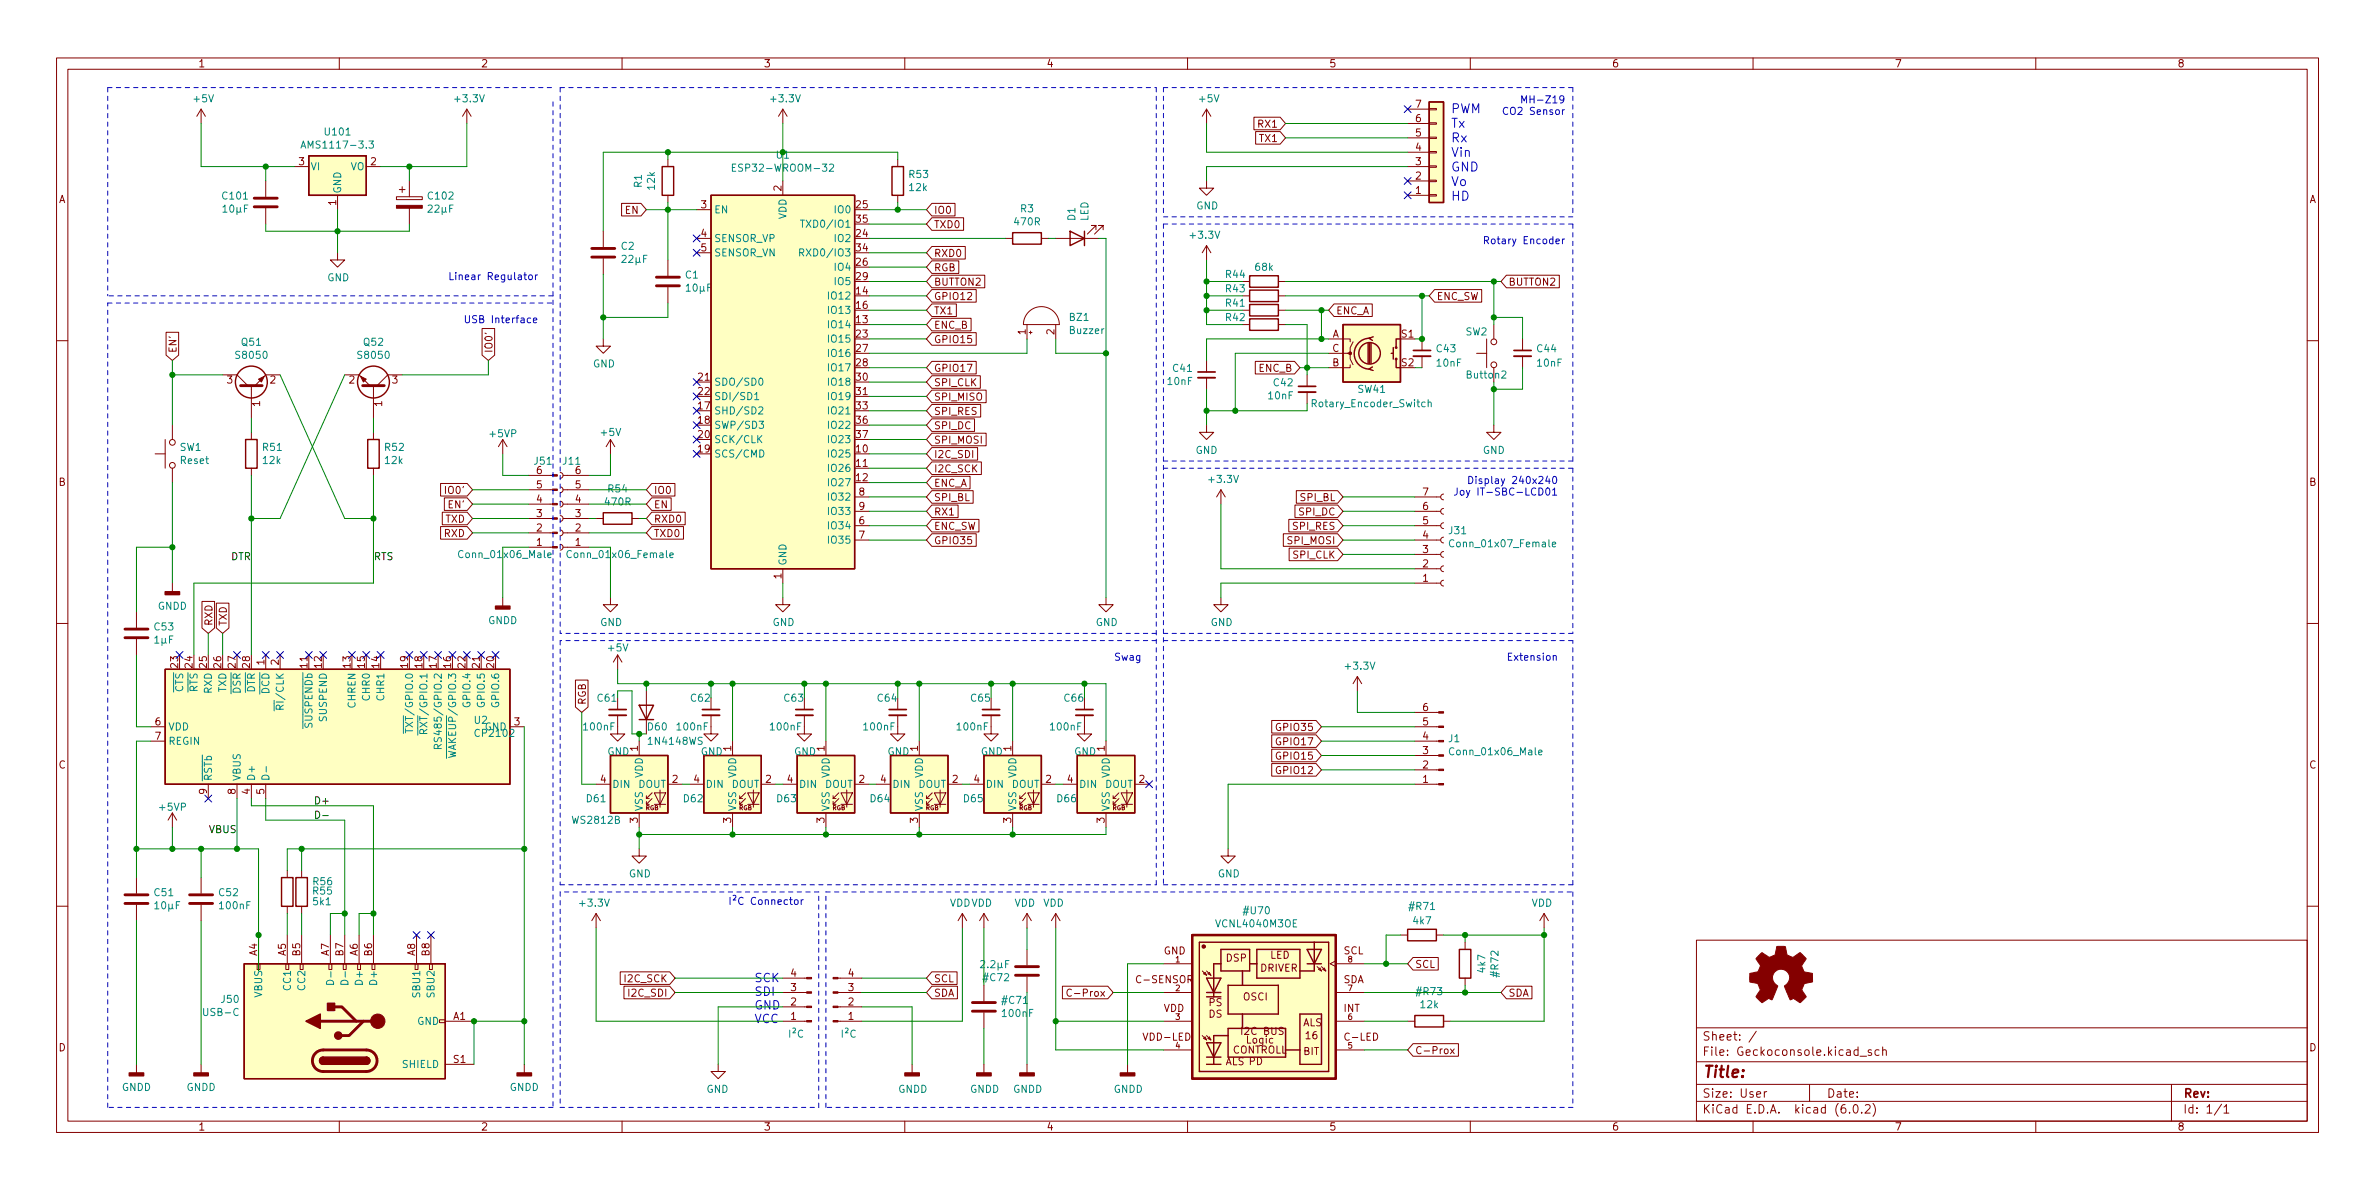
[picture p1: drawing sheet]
<svg xmlns="http://www.w3.org/2000/svg" width="420mm" height="210mm" viewBox="0 0 420 210" stroke-linecap="round" stroke-linejoin="round" font-family="sans-serif">
<defs><g id="words">
<text font-size="2.8" fill="#840000" x="301" y="190.6">Title:</text>
<g font-size="2.2" fill="#0000c2">
<text x="256.5" y="20">PWM</text>
<text x="256.5" y="22.6">Tx</text>
<text x="256.5" y="25.2">Rx</text>
<text x="256.5" y="27.8">Vin</text>
<text x="256.5" y="30.3">GND</text>
<text x="256.5" y="32.9">Vo</text>
<text x="256.5" y="35.5">HD</text>
</g>
<g font-size="2.1" fill="#0000c2">
<text x="133.3" y="173.7">SCK</text>
<text x="133.3" y="176.1">SDI</text>
<text x="133.3" y="178.5">GND</text>
<text x="133.3" y="180.9">VCC</text>
</g>
<g font-size="2.1" fill="#840000">
<text x="301" y="184">Sheet: /</text>
<text x="301" y="186.7">File: Geckoconsole.kicad_sch</text>
<text x="301" y="196.9">KiCad E.D.A. kicad (6.0.2)</text>
<text x="301" y="194.1">Size: User</text>
<text x="323" y="194.1">Date:</text>
<text x="386" y="194.1">Rev:</text>
<text x="386" y="196.9">Id: 1/1</text>
</g>
<g font-size="1.8" fill="#840000">
<text x="35" y="11.9">1</text>
<text x="85" y="11.9">2</text>
<text x="135" y="11.9">3</text>
<text x="185" y="11.9">4</text>
<text x="235" y="11.9">5</text>
<text x="285" y="11.9">6</text>
<text x="335" y="11.9">7</text>
<text x="385" y="11.9">8</text>
<text x="222.6" y="22.6">RX1</text>
<text x="250.3" y="21.6">6</text>
<text x="250.3" y="19">7</text>
<text x="52.8" y="29.2">3</text>
<text x="65.5" y="29.2">2</text>
<text x="222.8" y="25.1">TX1</text>
<text x="250.3" y="29.2">3</text>
<text x="250.3" y="26.7">4</text>
<text x="250.3" y="24.1">5</text>
<text x="10.3" y="35.9">A</text>
<text x="138.2" y="33.8" transform="rotate(-90 138.2 33.8)">2</text>
<text x="250.3" y="34.3">1</text>
<text x="250.3" y="31.7">2</text>
<text x="408.3" y="35.9">A</text>
<text x="59.4" y="36.3" transform="rotate(-90 59.4 36.3)">1</text>
<text x="110.6" y="37.8">EN</text>
<text x="124" y="36.8">3</text>
<text x="124" y="41.9">4</text>
<text x="151.4" y="41.9">24</text>
<text x="151.4" y="36.8">25</text>
<text x="151.4" y="39.4">35</text>
<text x="165.1" y="40.3">TXD0</text>
<text x="165.1" y="37.8">IO0</text>
<text x="124" y="44.4">5</text>
<text x="151.4" y="47">26</text>
<text x="151.4" y="44.4">34</text>
<text x="165.1" y="48">RGB</text>
<text x="165.1" y="45.4">RXD0</text>
<text x="151.4" y="52.1">14</text>
<text x="151.4" y="49.5">29</text>
<text x="165.1" y="50.5">BUTTON2</text>
<text x="165.1" y="53">GPIO12</text>
<text x="254" y="53">ENC_SW</text>
<text x="266.7" y="50.5">BUTTON2</text>
<text x="151.4" y="57.1">13</text>
<text x="151.4" y="54.6">16</text>
<text x="151.4" y="59.7">23</text>
<text x="165.1" y="58.1">ENC_B</text>
<text x="165.1" y="55.6">TX1</text>
<text x="181.4" y="59.2" transform="rotate(-90 181.4 59.2)">1</text>
<text x="186.4" y="59.2" transform="rotate(-90 186.4 59.2)">2</text>
<text x="235.6" y="59.7">A</text>
<text x="236.2" y="55.6">ENC_A</text>
<text x="247.8" y="59.7">S1</text>
<text x="31.2" y="62.5" transform="rotate(-90 31.2 62.5)">EN'</text>
<text x="87.1" y="62.5" transform="rotate(-90 87.1 62.5)">IO0'</text>
<text x="151.4" y="62.2">27</text>
<text x="151.4" y="64.8">28</text>
<text x="165.1" y="60.7">GPIO15</text>
<text x="165.1" y="65.7">GPIO17</text>
<text x="222.6" y="65.7">ENC_B</text>
<text x="235.6" y="64.8">B</text>
<text x="235.6" y="62.2">C</text>
<text x="247.8" y="64.8">S2</text>
<text x="40.1" y="67.8">3</text>
<text x="46" y="71.9" transform="rotate(-90 46 71.9)">1</text>
<text x="47.8" y="67.8">2</text>
<text x="61.7" y="67.8">2</text>
<text x="67.6" y="71.9" transform="rotate(-90 67.6 71.9)">1</text>
<text x="69.4" y="67.8">3</text>
<text x="123.5" y="67.3">21</text>
<text x="123.5" y="69.8">22</text>
<text x="151.4" y="67.3">30</text>
<text x="151.4" y="69.8">31</text>
<text x="165.1" y="68.3">SPI_CLK</text>
<text x="165.1" y="70.8">SPI_MISO</text>
<text x="123.5" y="72.4">17</text>
<text x="123.5" y="74.9">18</text>
<text x="123.5" y="77.5">20</text>
<text x="151.4" y="72.4">33</text>
<text x="151.4" y="74.9">36</text>
<text x="151.4" y="77.5">37</text>
<text x="165.1" y="75.9">SPI_DC</text>
<text x="165.1" y="73.4">SPI_RES</text>
<text x="94.9" y="83.8">6</text>
<text x="123.5" y="80">19</text>
<text x="151.4" y="80">10</text>
<text x="151.4" y="82.5">11</text>
<text x="165.1" y="81">I2C_SDI</text>
<text x="165.1" y="83.5">I2C_SCK</text>
<text x="165.1" y="78.4">SPI_MOSI</text>
<text x="10.3" y="85.9">B</text>
<text x="79" y="87.3">IO0'</text>
<text x="79.4" y="89.9">EN'</text>
<text x="94.9" y="88.9">4</text>
<text x="94.9" y="86.4">5</text>
<text x="101.7" y="88.9">4</text>
<text x="101.7" y="86.4">5</text>
<text x="115.6" y="87.3">IO0</text>
<text x="115.6" y="89.9">EN</text>
<text x="151.4" y="85.1">12</text>
<text x="151.9" y="87.6">8</text>
<text x="165.1" y="86.1">ENC_A</text>
<text x="165.1" y="88.6">SPI_BL</text>
<text x="230" y="88.6">SPI_BL</text>
<text x="251.6" y="87.6">7</text>
<text x="408.3" y="85.9">B</text>
<text x="78.6" y="95">RXD</text>
<text x="78.8" y="92.4">TXD</text>
<text x="94.9" y="94">2</text>
<text x="94.9" y="91.4">3</text>
<text x="101.7" y="94">2</text>
<text x="101.7" y="91.4">3</text>
<text x="115.6" y="95">TXD0</text>
<text x="115.6" y="92.4">RXD0</text>
<text x="151.9" y="92.7">6</text>
<text x="151.9" y="95.2">7</text>
<text x="151.9" y="90.2">9</text>
<text x="165.1" y="91.1">RX1</text>
<text x="165.1" y="93.7">ENC_SW</text>
<text x="228.7" y="93.7">SPI_RES</text>
<text x="229.8" y="91.1">SPI_DC</text>
<text x="251.6" y="95.2">4</text>
<text x="251.6" y="92.7">5</text>
<text x="251.6" y="90.2">6</text>
<text x="94.9" y="96.5">1</text>
<text x="101.7" y="96.5">1</text>
<text x="165.1" y="96.2">GPIO35</text>
<text x="227.9" y="96.2">SPI_MOSI</text>
<text x="228.8" y="98.8">SPI_CLK</text>
<text x="251.6" y="100.3">2</text>
<text x="251.6" y="97.8">3</text>
<text x="138.2" y="102.3" transform="rotate(-90 138.2 102.3)">1</text>
<text x="251.6" y="102.9">1</text>
<text x="37.6" y="110.7" transform="rotate(-90 37.6 110.7)">RXD</text>
<text x="40.1" y="110.7" transform="rotate(-90 40.1 110.7)">TXD</text>
<text x="31.5" y="118.1" transform="rotate(-90 31.5 118.1)">23</text>
<text x="34" y="118.1" transform="rotate(-90 34 118.1)">24</text>
<text x="36.6" y="118.1" transform="rotate(-90 36.6 118.1)">25</text>
<text x="39.1" y="118.1" transform="rotate(-90 39.1 118.1)">26</text>
<text x="41.7" y="118.1" transform="rotate(-90 41.7 118.1)">27</text>
<text x="44.2" y="118.1" transform="rotate(-90 44.2 118.1)">28</text>
<text x="46.7" y="117.6" transform="rotate(-90 46.7 117.6)">1</text>
<text x="49.3" y="117.6" transform="rotate(-90 49.3 117.6)">2</text>
<text x="54.4" y="118.1" transform="rotate(-90 54.4 118.1)">11</text>
<text x="56.9" y="118.1" transform="rotate(-90 56.9 118.1)">12</text>
<text x="62" y="118.1" transform="rotate(-90 62 118.1)">13</text>
<text x="64.5" y="118.1" transform="rotate(-90 64.5 118.1)">15</text>
<text x="67.1" y="118.1" transform="rotate(-90 67.1 118.1)">14</text>
<text x="72.1" y="118.1" transform="rotate(-90 72.1 118.1)">19</text>
<text x="74.7" y="118.1" transform="rotate(-90 74.7 118.1)">18</text>
<text x="77.2" y="118.1" transform="rotate(-90 77.2 118.1)">17</text>
<text x="79.8" y="118.1" transform="rotate(-90 79.8 118.1)">16</text>
<text x="82.3" y="118.1" transform="rotate(-90 82.3 118.1)">22</text>
<text x="84.8" y="118.1" transform="rotate(-90 84.8 118.1)">21</text>
<text x="87.4" y="118.1" transform="rotate(-90 87.4 118.1)">20</text>
<text x="103.6" y="124.7" transform="rotate(-90 103.6 124.7)">RGB</text>
<text x="251.6" y="125.7">6</text>
<text x="27.4" y="128.3">6</text>
<text x="27.4" y="130.8">7</text>
<text x="90.9" y="128.3">3</text>
<text x="226" y="131.8">GPIO17</text>
<text x="226" y="129.2">GPIO35</text>
<text x="251.6" y="130.8">4</text>
<text x="251.6" y="128.3">5</text>
<text x="10.3" y="135.9">C</text>
<text x="112.8" y="132.8" transform="rotate(-90 112.8 132.8)">1</text>
<text x="129.3" y="132.8" transform="rotate(-90 129.3 132.8)">1</text>
<text x="145.8" y="132.8" transform="rotate(-90 145.8 132.8)">1</text>
<text x="162.3" y="132.8" transform="rotate(-90 162.3 132.8)">1</text>
<text x="178.8" y="132.8" transform="rotate(-90 178.8 132.8)">1</text>
<text x="195.3" y="132.8" transform="rotate(-90 195.3 132.8)">1</text>
<text x="226" y="134.3">GPIO15</text>
<text x="226" y="136.9">GPIO12</text>
<text x="251.6" y="135.9">2</text>
<text x="251.6" y="133.3">3</text>
<text x="408.3" y="135.9">C</text>
<text x="36.6" y="140.4" transform="rotate(-90 36.6 140.4)">9</text>
<text x="41.7" y="140.4" transform="rotate(-90 41.7 140.4)">8</text>
<text x="44.2" y="140.4" transform="rotate(-90 44.2 140.4)">4</text>
<text x="46.7" y="140.4" transform="rotate(-90 46.7 140.4)">5</text>
<text x="106.2" y="138.4">4</text>
<text x="118.9" y="138.4">2</text>
<text x="122.7" y="138.4">4</text>
<text x="135.4" y="138.4">2</text>
<text x="139.2" y="138.4">4</text>
<text x="151.9" y="138.4">2</text>
<text x="155.7" y="138.4">4</text>
<text x="168.4" y="138.4">2</text>
<text x="172.2" y="138.4">4</text>
<text x="184.9" y="138.4">2</text>
<text x="188.7" y="138.4">4</text>
<text x="201.4" y="138.4">2</text>
<text x="251.6" y="138.4">1</text>
<text x="112.8" y="145.5" transform="rotate(-90 112.8 145.5)">3</text>
<text x="129.3" y="145.5" transform="rotate(-90 129.3 145.5)">3</text>
<text x="145.8" y="145.5" transform="rotate(-90 145.8 145.5)">3</text>
<text x="162.3" y="145.5" transform="rotate(-90 162.3 145.5)">3</text>
<text x="178.8" y="145.5" transform="rotate(-90 178.8 145.5)">3</text>
<text x="195.3" y="145.5" transform="rotate(-90 195.3 145.5)">3</text>
<text x="45.5" y="169" transform="rotate(-90 45.5 169)">A4</text>
<text x="50.5" y="169" transform="rotate(-90 50.5 169)">A5</text>
<text x="53.1" y="169" transform="rotate(-90 53.1 169)">B5</text>
<text x="58.2" y="169" transform="rotate(-90 58.2 169)">A7</text>
<text x="60.7" y="169" transform="rotate(-90 60.7 169)">B7</text>
<text x="63.2" y="169" transform="rotate(-90 63.2 169)">A6</text>
<text x="65.8" y="169" transform="rotate(-90 65.8 169)">B6</text>
<text x="73.4" y="169" transform="rotate(-90 73.4 169)">A8</text>
<text x="75.9" y="169" transform="rotate(-90 75.9 169)">B8</text>
<text x="110.6" y="173.7">I2C_SCK</text>
<text x="139.8" y="172.7">4</text>
<text x="150" y="172.7">4</text>
<text x="165.1" y="173.7">SCL</text>
<text x="201.2" y="173.9">C-SENSOR</text>
<text x="205.8" y="168.8">GND</text>
<text x="216.8" y="170">DSP</text>
<text x="222.8" y="171.8">DRIVER</text>
<text x="224.6" y="169.5">LED</text>
<text x="237.5" y="173.9">SDA</text>
<text x="237.6" y="168.7">SCL</text>
<text x="250.2" y="171.2">SCL</text>
<text x="111.4" y="176.2">I2C_SDI</text>
<text x="139.8" y="177.8">2</text>
<text x="139.8" y="175.3">3</text>
<text x="150" y="177.8">2</text>
<text x="150" y="175.3">3</text>
<text x="165.1" y="176.2">SDA</text>
<text x="189.8" y="176.2">C-Prox</text>
<text x="205.7" y="178.9">VDD</text>
<text x="213.7" y="179.9">DS</text>
<text x="213.8" y="177.9">PS</text>
<text x="219.8" y="176.9">OSCI</text>
<text x="237.6" y="178.9">INT</text>
<text x="266.7" y="176.2">SDA</text>
<text x="10.3" y="185.9">D</text>
<text x="80.1" y="180.3">A1</text>
<text x="139.8" y="180.3">1</text>
<text x="150" y="180.3">1</text>
<text x="202.4" y="184">VDD-LED</text>
<text x="219.7" y="183">I2C BUS</text>
<text x="220.4" y="184.5">Logic</text>
<text x="230.4" y="181.5">ALS</text>
<text x="230.9" y="183.8">16</text>
<text x="238" y="184">C-LED</text>
<text x="408.3" y="185.9">D</text>
<text x="80.2" y="188">S1</text>
<text x="216.6" y="188.4">ALS PD</text>
<text x="217.9" y="186.3">CONTROLL</text>
<text x="230.5" y="186.6">BIT</text>
<text x="250.2" y="186.4">C-Prox</text>
<text x="35" y="199.9">1</text>
<text x="85" y="199.9">2</text>
<text x="135" y="199.9">3</text>
<text x="185" y="199.9">4</text>
<text x="235" y="199.9">5</text>
<text x="285" y="199.9">6</text>
<text x="335" y="199.9">7</text>
<text x="385" y="199.9">8</text>
</g>
<g font-size="1.8" fill="#008484">
<text x="34.3" y="18.1">+5V</text>
<text x="57.6" y="23.9">U101</text>
<text x="80.6" y="18.1">+3.3V</text>
<text x="136.5" y="18.1">+3.3V</text>
<text x="212.1" y="18.1">+5V</text>
<text x="54.2" y="26.3">AMS1117-3.3</text>
<text x="39.5" y="35.3">C101</text>
<text x="54.9" y="30.1">VI</text>
<text x="60.3" y="34.3" transform="rotate(-90 60.3 34.3)">GND</text>
<text x="62" y="30.1">VO</text>
<text x="75.8" y="35.3">C102</text>
<text x="113.5" y="33.1" transform="rotate(-90 113.5 33.1)">R1</text>
<text x="115.8" y="33.5" transform="rotate(-90 115.8 33.5)">12k</text>
<text x="130.5" y="30.3">ESP32-WROOM-32</text>
<text x="160.8" y="31.5">R53</text>
<text x="160.9" y="33.8">12k</text>
<text x="126.2" y="37.7">EN</text>
<text x="139.1" y="38.8" transform="rotate(-90 139.1 38.8)">VDD</text>
<text x="142.8" y="40.3">TXD0/IO1</text>
<text x="147.8" y="37.7">IO0</text>
<text x="179.5" y="39.8">470R</text>
<text x="180.5" y="37.5">R3</text>
<text x="190.1" y="39" transform="rotate(-90 190.1 39)">D1</text>
<text x="192.5" y="39.1" transform="rotate(-90 192.5 39.1)">LED</text>
<text x="211.5" y="37">GND</text>
<text x="109.9" y="44.2">C2</text>
<text x="126.2" y="42.8">SENSOR_VP</text>
<text x="126.2" y="45.3">SENSOR_VN</text>
<text x="142.6" y="45.3">RXD0/IO3</text>
<text x="147.8" y="42.8">IO2</text>
<text x="147.8" y="47.9">IO4</text>
<text x="210.6" y="42.2">+3.3V</text>
<text x="222" y="47.9">68k</text>
<text x="57.9" y="49.7">GND</text>
<text x="121.2" y="49.2">C1</text>
<text x="146.8" y="53">IO12</text>
<text x="147.8" y="50.4">IO5</text>
<text x="216.8" y="51.7">R43</text>
<text x="216.8" y="49.1">R44</text>
<text x="146.8" y="58">IO14</text>
<text x="146.8" y="55.5">IO13</text>
<text x="189.2" y="56.7">BZ1</text>
<text x="189.3" y="59">Buzzer</text>
<text x="216.8" y="56.8">R42</text>
<text x="216.8" y="54.2">R41</text>
<text x="259.2" y="59.3">SW2</text>
<text x="41.9" y="63.4">S8050</text>
<text x="42.8" y="61.1">Q51</text>
<text x="63.5" y="63.4">S8050</text>
<text x="64.4" y="61.1">Q52</text>
<text x="104.8" y="65">GND</text>
<text x="146.8" y="60.6">IO15</text>
<text x="146.8" y="63.1">IO16</text>
<text x="146.8" y="65.7">IO17</text>
<text x="207.5" y="65.8">C41</text>
<text x="254.1" y="62.3">C43</text>
<text x="254.1" y="64.8">10nF</text>
<text x="271.9" y="62.3">C44</text>
<text x="271.9" y="64.8">10nF</text>
<text x="126.2" y="68.2">SDO/SD0</text>
<text x="126.2" y="70.7">SDI/SD1</text>
<text x="146.8" y="68.2">IO18</text>
<text x="146.8" y="70.7">IO19</text>
<text x="206.6" y="68.1">10nF</text>
<text x="224.4" y="70.6">10nF</text>
<text x="225.3" y="68.3">C42</text>
<text x="240.2" y="69.5">SW41</text>
<text x="259.5" y="66.9">Button2</text>
<text x="86.7" y="77.3">+5VP</text>
<text x="106.4" y="77.1">+5V</text>
<text x="126.2" y="73.3">SHD/SD2</text>
<text x="126.2" y="75.8">SWP/SD3</text>
<text x="146.8" y="73.3">IO21</text>
<text x="146.8" y="75.8">IO22</text>
<text x="232.4" y="72">Rotary_Encoder_Switch</text>
<text x="31.8" y="79.7">SW1</text>
<text x="32" y="82">Reset</text>
<text x="46.5" y="79.7">R51</text>
<text x="46.6" y="82">12k</text>
<text x="68.1" y="79.7">R52</text>
<text x="68.1" y="82">12k</text>
<text x="94.5" y="82.2">J51</text>
<text x="99.6" y="82.2">J11</text>
<text x="101.7" y="83.8">6</text>
<text x="126.2" y="80.9">SCS/CMD</text>
<text x="126.2" y="78.4">SCK/CLK</text>
<text x="146.8" y="80.9">IO25</text>
<text x="146.8" y="83.4">IO26</text>
<text x="146.8" y="78.4">IO23</text>
<text x="211.4" y="80.3">GND</text>
<text x="262.2" y="80.3">GND</text>
<text x="107.1" y="89.4">470R</text>
<text x="107.6" y="87.1">R54</text>
<text x="146.8" y="86">IO27</text>
<text x="146.8" y="88.5">IO32</text>
<text x="213.9" y="85.4">+3.3V</text>
<text x="146.8" y="93.6">IO34</text>
<text x="146.8" y="91.1">IO33</text>
<text x="256.3" y="94.5">J31</text>
<text x="81.6" y="98.7">Conn_01x06_Male</text>
<text x="100.9" y="98.7">Conn_01x06_Female</text>
<text x="139.1" y="100.1" transform="rotate(-90 139.1 100.1)">GND</text>
<text x="146.8" y="96.1">IO35</text>
<text x="257" y="96.8">Conn_01x07_Female</text>
<text x="27.9" y="107.8">GNDD</text>
<text x="27.4" y="111.5">C53</text>
<text x="86.3" y="110.4">GNDD</text>
<text x="106.1" y="110.7">GND</text>
<text x="136.6" y="110.7">GND</text>
<text x="193.7" y="110.7">GND</text>
<text x="214.1" y="110.7">GND</text>
<text x="107.6" y="115.2">+5V</text>
<text x="238.1" y="118.4">+3.3V</text>
<text x="32.4" y="123.8" transform="rotate(-90 32.4 123.8)">~{CTS}</text>
<text x="34.9" y="123.8" transform="rotate(-90 34.9 123.8)">~{RTS}</text>
<text x="37.5" y="122.6" transform="rotate(-90 37.5 122.6)">RXD</text>
<text x="40" y="122.4" transform="rotate(-90 40 122.4)">TXD</text>
<text x="42.5" y="124" transform="rotate(-90 42.5 124)">~{DSR}</text>
<text x="45.1" y="123.9" transform="rotate(-90 45.1 123.9)">~{DTR}</text>
<text x="47.6" y="124.1" transform="rotate(-90 47.6 124.1)">~{DCD}</text>
<text x="62.9" y="125.2" transform="rotate(-90 62.9 125.2)">CHREN</text>
<text x="65.4" y="123.7" transform="rotate(-90 65.4 123.7)">CHR0</text>
<text x="67.9" y="123.7" transform="rotate(-90 67.9 123.7)">CHR1</text>
<text x="83.2" y="124.8" transform="rotate(-90 83.2 124.8)">GPIO.4</text>
<text x="85.7" y="124.8" transform="rotate(-90 85.7 124.8)">GPIO.5</text>
<text x="88.3" y="124.8" transform="rotate(-90 88.3 124.8)">GPIO.6</text>
<text x="122.2" y="124.1">C62</text>
<text x="138.7" y="124.1">C63</text>
<text x="155.2" y="124.1">C64</text>
<text x="171.8" y="124.1">C65</text>
<text x="188.3" y="124.1">C66</text>
<text x="29.7" y="129.2">VDD</text>
<text x="29.7" y="131.7">REGIN</text>
<text x="50.2" y="126.1" transform="rotate(-90 50.2 126.1)">~{RI}/CLK</text>
<text x="55.2" y="129.9" transform="rotate(-90 55.2 129.9)">~{SUSPENDb}</text>
<text x="57.8" y="127.4" transform="rotate(-90 57.8 127.4)">SUSPEND</text>
<text x="73" y="130" transform="rotate(-90 73 130)">~{TXT}/GPIO.0</text>
<text x="75.6" y="130.2" transform="rotate(-90 75.6 130.2)">~{RXT}/GPIO.1</text>
<text x="78.1" y="130.7" transform="rotate(-90 78.1 130.7)">RS485/GPIO.2</text>
<text x="83.9" y="128">U2</text>
<text x="84.2" y="130.3">CP2102</text>
<text x="85.7" y="129.2">GND</text>
<text x="103.3" y="129.2">100nF</text>
<text x="114.6" y="129.2">D60</text>
<text x="114.9" y="131.7">1N4148WS</text>
<text x="119.8" y="129.2">100nF</text>
<text x="136.3" y="129.2">100nF</text>
<text x="152.9" y="129.2">100nF</text>
<text x="169.4" y="129.2">100nF</text>
<text x="185.9" y="129.2">100nF</text>
<text x="256.2" y="131.2">J1</text>
<text x="80.6" y="134.5" transform="rotate(-90 80.6 134.5)">~{WAKEUP}/GPIO.3</text>
<text x="107.4" y="133.5">GND</text>
<text x="113.7" y="137.6" transform="rotate(-90 113.7 137.6)">VDD</text>
<text x="123.9" y="133.5">GND</text>
<text x="130.2" y="137.6" transform="rotate(-90 130.2 137.6)">VDD</text>
<text x="140.4" y="133.5">GND</text>
<text x="146.7" y="137.6" transform="rotate(-90 146.7 137.6)">VDD</text>
<text x="156.9" y="133.5">GND</text>
<text x="163.2" y="137.6" transform="rotate(-90 163.2 137.6)">VDD</text>
<text x="173.4" y="133.5">GND</text>
<text x="179.7" y="137.6" transform="rotate(-90 179.7 137.6)">VDD</text>
<text x="189.9" y="133.5">GND</text>
<text x="196.2" y="137.6" transform="rotate(-90 196.2 137.6)">VDD</text>
<text x="256.8" y="133.5">Conn_01x06_Male</text>
<text x="28.3" y="143.4">+5VP</text>
<text x="37.5" y="138.2" transform="rotate(-90 37.5 138.2)">~{RSTb}</text>
<text x="42.5" y="138.2" transform="rotate(-90 42.5 138.2)">VBUS</text>
<text x="45.1" y="138.2" transform="rotate(-90 45.1 138.2)">D+</text>
<text x="103.8" y="141.9">D61</text>
<text x="108.2" y="139.3">DIN</text>
<text x="112.8" y="139.3">DOUT</text>
<text x="113.7" y="143.5" transform="rotate(-90 113.7 143.5)">VSS</text>
<text x="121" y="141.9">D62</text>
<text x="124.7" y="139.3">DIN</text>
<text x="129.4" y="139.3">DOUT</text>
<text x="130.2" y="143.5" transform="rotate(-90 130.2 143.5)">VSS</text>
<text x="137.5" y="141.9">D63</text>
<text x="141.2" y="139.3">DIN</text>
<text x="145.9" y="139.3">DOUT</text>
<text x="146.7" y="143.5" transform="rotate(-90 146.7 143.5)">VSS</text>
<text x="154" y="141.9">D64</text>
<text x="157.7" y="139.3">DIN</text>
<text x="162.4" y="139.3">DOUT</text>
<text x="163.2" y="143.5" transform="rotate(-90 163.2 143.5)">VSS</text>
<text x="170.5" y="141.9">D65</text>
<text x="174.2" y="139.3">DIN</text>
<text x="178.9" y="139.3">DOUT</text>
<text x="179.7" y="143.5" transform="rotate(-90 179.7 143.5)">VSS</text>
<text x="187" y="141.9">D66</text>
<text x="190.8" y="139.3">DIN</text>
<text x="195.4" y="139.3">DOUT</text>
<text x="196.2" y="143.5" transform="rotate(-90 196.2 143.5)">VSS</text>
<text x="101.4" y="145.7">WS2812B</text>
<text x="111.2" y="155.1">GND</text>
<text x="215.3" y="155.1">GND</text>
<text x="27.4" y="158.5">C51</text>
<text x="38.8" y="158.5">C52</text>
<text x="38.9" y="160.8">100nF</text>
<text x="55.4" y="158.2">R55</text>
<text x="55.4" y="156.5">R56</text>
<text x="55.4" y="160.1">5k1</text>
<text x="102.7" y="160.3">+3.3V</text>
<text x="167.9" y="160.3">VDDVDD</text>
<text x="179.4" y="160.3">VDD</text>
<text x="184.4" y="160.3">VDD</text>
<text x="220.1" y="161.7">#U70</text>
<text x="249.3" y="160.9">#R71</text>
<text x="270.8" y="160.3">VDD</text>
<text x="215.3" y="164">VCNL4040M3OE</text>
<text x="250" y="163.4">4k7</text>
<text x="64.1" y="173.8" transform="rotate(-90 64.1 173.8)">D+</text>
<text x="66.7" y="173.8" transform="rotate(-90 66.7 173.8)">D+</text>
<text x="174" y="173.5">#C72</text>
<text x="262.7" y="171.9" transform="rotate(-90 262.7 171.9)">4k7</text>
<text x="265" y="172.5" transform="rotate(-90 265 172.5)">#R72</text>
<text x="36.2" y="179.6">USB-C</text>
<text x="39.2" y="177.3">J50</text>
<text x="46.4" y="176.4" transform="rotate(-90 46.4 176.4)">VBUS</text>
<text x="51.4" y="175" transform="rotate(-90 51.4 175)">CC1</text>
<text x="54" y="175" transform="rotate(-90 54 175)">CC2</text>
<text x="74.3" y="176.2" transform="rotate(-90 74.3 176.2)">SBU1</text>
<text x="76.8" y="176.2" transform="rotate(-90 76.8 176.2)">SBU2</text>
<text x="177.4" y="177.5">#C71</text>
<text x="177.4" y="179.8">100nF</text>
<text x="250.6" y="176">#R73</text>
<text x="251.3" y="178.3">12k</text>
<text x="73.8" y="181.2">GND</text>
<text x="71.2" y="188.8">SHIELD</text>
<text x="21.5" y="192.9">GNDD</text>
<text x="33" y="192.9">GNDD</text>
<text x="90.1" y="192.9">GNDD</text>
<text x="124.9" y="193.2">GND</text>
<text x="158.8" y="193.2">GNDD</text>
<text x="171.5" y="193.2">GNDD</text>
<text x="179.1" y="193.2">GNDD</text>
<text x="196.9" y="193.2">GNDD</text>
</g>
<g font-size="1.8" fill="#0000c2">
<text x="266.7" y="20.3">CO2 Sensor</text>
<text x="270.5" y="18.3">MH-Z19</text>
<text x="263.7" y="43.2">Rotary Encoder</text>
<text x="81.2" y="49.5">Linear Regulator</text>
<text x="83.7" y="57.1">USB Interface</text>
<text x="260" y="87.6">Joy IT-SBC-LCD01</text>
<text x="261.9" y="85.6">Display 240x240</text>
<text x="197.3" y="116.8">Swag</text>
<text x="267.1" y="116.8">Extension</text>
</g>
<g font-size="1.8" fill="#008400">
<text x="137.3" y="28">U1</text>
<text x="105.7" y="124.1">C61</text>
</g>
<g font-size="1.8">
<text x="40.8" y="99">DTR</text>
<text x="66" y="99">RTS</text>
<text x="56.1" y="142.2">D+</text>
<text x="37" y="147.3">VBUS</text>
</g>
<g font-size="1.4" fill="#840000">
<text x="207.9" y="170.2">1</text>
<text x="238.4" y="170.2">8</text>
<text x="207.9" y="175.3">2</text>
<text x="238.4" y="175.3">7</text>
<text x="207.9" y="180.3">3</text>
<text x="207.9" y="185.4">4</text>
<text x="238.4" y="185.4">5</text>
<text x="238.4" y="180.3">6</text>
</g>
<g font-size="1.1" fill="#840000">
<text x="114.1" y="143.3">RGB</text>
<text x="130.6" y="143.3">RGB</text>
<text x="147.2" y="143.3">RGB</text>
<text x="163.7" y="143.3">RGB</text>
<text x="180.2" y="143.3">RGB</text>
<text x="196.7" y="143.3">RGB</text>
</g>
</g></defs>
<g fill="none" stroke="#840000" stroke-width=".18">
<path d="M10 10.2h400v190.1h-400zM12 12.2h396v186.1h-396zM35.6 19.3v2.5M35.6 19.3l-.8 1.3M35.6 19.3l.7 1.3M60 10.2v2M82.5 19.3l-.7 1.3M82.5 19.3v2.5M82.5 19.3l.8 1.3M110 10.2v2M138.4 19.3v2.5M138.4 19.3l-.7 1.3"/>
<path d="M138.4 19.3l.8 1.3M160 10.2v2M210 10.2v2M213.4 19.3l-.8 1.3M213.4 19.3v2.5M213.4 19.3l.7 1.3M248.9 19.3h3.8M252.7 19.2h1.3v.2h-1.3zM260 10.2v2M310 10.2v2M360 10.2v2M47 32v2.8"/>
<path d="M47 36.8v2.8M52.1 29.5h2.5M59.7 34.5v2.6M64.8 29.5h2.5M70.1 34.8h4.6v.5h-4.6zM70.6 33.5h1M71.1 33v1M72.4 32v2.8M72.4 36.8v2.8M109.9 36h3.4l1 1.1-1 1.1h-3.4zM118.1 28.2v1.3M118.1 34.5v1.3"/>
<path d="M123.2 37.1h2.5M138.4 32v2.5M158.7 28.2v1.3M158.7 34.5v1.3M164.8 38.5h5.6v2.2h-5.6l-1-1.1zM164.8 36h4.1v2.2h-4.1l-1-1.1zM213.4 32v1.3h1.2l-1.2 1.2-1.3-1.2h1.3M221.7 20.7h4.7l.9 1.1-.9 1.1h-4.7zM222 23.3h4.4l.9 1.1-.9 1.1h-4.4zM248.9 29.5h3.8M248.9 34.5h3.8M248.9 32h3.8"/>
<path d="M248.9 26.9h3.8M248.9 24.4h3.8M248.9 21.8h3.8M252.7 21.7h1.3v.3h-1.3zM252.7 24.3h1.3v.2h-1.3zM252.7 26.8h1.3v.2h-1.3zM252.7 29.3h1.3v.3h-1.3zM252.7 31.9h1.3v.2h-1.3zM252.7 34.4h1.3v.3h-1.3zM29.4 58.8h2.2v4l-1.1 .9-1.1-.9zM59.7 44.7v1.3h1.3l-1.3 1.2-1.3-1.2h1.3M85.2 58.1h2.3v4.7l-1.1 .9-1.2-.9z"/>
<path d="M106.7 59.9v1.3h1.2l-1.2 1.3-1.3-1.3h1.3M106.7 40.9v2.8M106.7 45.7v2.8M118.1 46v2.8M118.1 50.8v2.8M123.2 42.2h2.5M123.2 44.7h2.5M164.8 48.7h9.3v2.2h-9.3l-1-1.1zM164.8 51.2h7.8v2.2h-7.8l-1-1.1zM164.8 46.1h4.7v2.2h-4.7l-1-1.1zM164.8 58.8h7.8v2.2h-7.8l-1-1.1zM164.8 43.6h5.9v2.2h-5.9l-1-1.1z"/>
<path d="M164.8 56.3h6.9v2.2h-6.9l-1-1.1zM164.8 53.7h4.3v2.3h-4.3l-1-1.1zM177.8 42.2h1.3M181.6 57.4v2.5M181.9 55.2a3.2 3.2 0 0 1 3.5-.7 3.2 3.2 0 0 1 1.9 2.9h-6.3a3.2 3.2 0 0 1 .9-2.2zM182 58.8h.5M182.2 58.5v.5M184.1 42.2h1.3M186.7 57.4v2.5M186.7 42.2h7.6M193.8 40.6v-.7h-.8h.8l-1.5 1.5M195.1 40.6v-.7h-.8h.8l-1.6 1.5"/>
<path d="M213.4 43.4v2.6M213.4 43.4l.7 1.3M213.4 43.4l-.8 1.3M219.7 57.4h1.3M219.7 54.9h1.3M219.7 52.3h1.3M219.7 49.8h1.3M226.1 57.4h1.2M226.1 54.9h1.2M226.1 52.3h1.2M226.1 49.8h1.2M234.9 59.9h3.9v.5"/>
<path d="M235.9 53.7h6.8v2.3h-6.8l-1-1.1zM251.5 59.9v2.1M253.7 51.2h8.3v2.2h-8.3l-1-1.1zM262.9 59.9v5.1M264.2 57.4v2.5M266.4 48.7h9.3v2.2h-9.3l-1-1.1zM269.2 59.9v2.1M10 60.2h2M29.2 77.7v5.1M30.5 75.2v2.5M39.4 66.3h2.5l1.9 1.9M44.4 68.2v5.7"/>
<path d="M44.4 76.4v1.3M49.5 66.3h-2.5l-1.9 1.9M61 66.3h2.5l1.9 1.9M66 68.2v5.7M66 76.4v1.3M71.1 66.3h-2.5l-1.9 1.9M88.9 77.7l-.8 1.3M88.9 77.7v2.6M88.9 77.7l.8 1.3M107.9 77.7l-.7 1.3M107.9 77.7v2.6M107.9 77.7l.8 1.3"/>
<path d="M123.2 67.6h2.5M151.1 70.1h2.6M164.8 79.1h8.1v2.3h-8.1l-1-1.1zM164.8 74.1h7.5v2.2h-7.5l-1-1.1zM164.8 63.9h7.8v2.2h-7.8l-1-1.1zM164.8 66.4h8.6v2.3h-8.6l-1-1.1zM164.8 76.6h9.6v2.2h-9.6l-1-1.1zM164.8 71.5h8.6v2.2h-8.6l-1-1.1zM164.8 69h9.6v2.2h-9.6l-1-1.1zM213.4 75.2v1.2h1.2l-1.2 1.3-1.3-1.3h1.3M213.4 63.7v2.1M213.4 66.8v2"/>
<path d="M222 63.9h6.9l1 1.1-1 1.1h-6.9zM231.1 66.3v2M231.1 69.3v2.1M234.9 62.5h3.9v1l.5 1M238.8 64.5v.5h-3.9M239.3 60.4l-.5 1.1v1h-.5M251.5 63v2M261.1 62.5h1.8M264.2 75.2v1.2h1.2l-1.2 1.3-1.3-1.3h1.3M264.2 65v2.6M269.2 63v2M408 60.2h2"/>
<path d="M27.4 80.3h1.8M30.5 82.8v2.5M44.4 82.8v1.3M66 82.8v1.3M77.9 85.5h4.7l1 1.1-1 1.1h-4.7zM77.9 93.1h4.7l1 1.1-1 1.1h-4.7zM78.2 90.6h4.4l1 1.1-1 1.1h-4.4zM78.6 88h4l1 1.1-1 1.2h-4zM93.5 84.1h4.2M93.5 86.6h4.2M93.5 89.1h4.2M93.5 91.7h4.2"/>
<path d="M93.5 94.2h4.2M93.5 96.8h4.2M99.1 83.6l.3 .1 .2 .4-.2 .3-.3 .2M99.1 86.1l.3 .1 .2 .4-.2 .4-.3 .1M99.1 88.6l.3 .2 .2 .3-.2 .4-.3 .2M99.1 91.2l.3 .1 .2 .4-.2 .3-.3 .2M99.1 93.7l.3 .2 .2 .3-.2 .4-.3 .1M99.1 96.3l.3 .1 .2 .4-.2 .3-.3 .2M99.6 84.1h4.5M99.6 86.6h4.5M99.6 89.1h4.5M99.6 91.7h4.5"/>
<path d="M99.6 94.2h4.5M99.6 96.8h4.5M105.4 91.7h1.3M111.8 91.7h1.2M115.3 85.5h4.1v2.2h-4.1l-1-1.1zM115.3 93.1h5.6v2.2h-5.6l-1-1.1zM115.3 90.6h5.9v2.2h-5.9l-1-1.1zM115.3 88h3.4v2.3h-3.4l-1-1.2zM151.1 82.8h2.6M151.1 93h2.6M151.1 95.5h2.6M151.1 87.9h2.6"/>
<path d="M151.1 90.4h2.6M164.8 81.7h8.7v2.2h-8.7l-1-1.1zM164.8 84.2h6.7v2.2h-6.7l-1-1.1zM164.8 89.3h4.6v2.2h-4.6l-1-1.1zM164.8 86.8h7.3v2.2h-7.3l-1-1.1zM164.8 91.8h8.3v2.3h-8.3l-1-1.1zM164.8 94.4h7.8v2.2h-7.8l-1-1.1zM215.9 86.6l-.8 1.3M215.9 86.6v2.5M215.9 86.6l.8 1.3M226.9 94.4h9.6l1 1.1-1 1.1h-9.6zM227.9 91.8h8.6l1 1.2-1 1.1h-8.6z"/>
<path d="M228 96.9h8.5l1 1.1-1 1.1h-8.5zM229 89.3h7.5l1 1.1-1 1.1h-7.5zM229.2 86.8h7.3l1 1.1-1 1.1h-7.3zM250.2 93h4.6M250.2 95.5h4.6M250.2 87.9h4.6M250.2 90.4h4.6M250.2 98h4.6M255.3 87.4l-.4 .1-.1 .4 .1 .3 .4 .2M255.3 89.9l-.4 .2-.1 .3 .1 .4 .4 .1M255.3 92.5l-.4 .1-.1 .4 .1 .3 .4 .2M255.3 95l-.4 .1-.1 .4 .1 .4 .4 .1"/>
<path d="M255.3 97.5l-.4 .2-.1 .3 .1 .4 .4 .1M10 110.2h2M24.1 108.2v2.8M24.1 113v2.8M30.5 103.1v1.5M35.7 106.4h2.2v4.7l-1.1 .9-1.1-.9zM38.3 106.7h2.2v4.4l-1.1 .9-1.1-.9zM47 115.8v2.6M49.5 115.8v2.6M54.6 115.8v2.6M85.1 115.8v2.6M88.9 105.7v1.5"/>
<path d="M107.9 105.7v1.2h1.3l-1.3 1.3-1.2-1.3h1.2M109.2 115.8v2.6M109.2 115.8l-.7 1.3M109.2 115.8l.8 1.3M138.4 105.7v1.2h1.3l-1.3 1.3-1.2-1.3h1.2M138.4 100.6v2.5M195.6 105.7v1.2h1.2l-1.2 1.3-1.3-1.3h1.3M215.9 105.7v1.2h1.3l-1.3 1.3-1.3-1.3h1.3M240 119.6l-.7 1.3M240 119.6v2.6M240 119.6l.8 1.3M250.2 100.6h4.6"/>
<path d="M250.2 103.1h4.6M255.3 100.1l-.4 .1-.1 .4 .1 .3 .4 .2M255.3 102.6l-.4 .2-.1 .3 .1 .4 .4 .1M408 110.2h2M26.7 128.5h2.5M26.7 131.1h2.5M36.8 138.7v2.5M41.9 138.7v2.5M44.4 138.7v2.5M47 138.7v2.5M90.2 128.5h2.5M101.8 120.3h2.2v4.7l-1.1 1-1.1-1z"/>
<path d="M105.4 138.7h2.5M109.2 126.5v3.3h1.3l-1.3 1.3-1.3-1.3h1.3M109.2 123.4v2.1M113 131.1v2.5M114.3 122.2v7.6M116.7 139.7v3M118.1 138.7h2.5M121.9 138.7h2.6M125.7 126.5v3.3h1.3l-1.3 1.3-1.2-1.3h1.2M125.7 123.4v2.1M129.5 131.1v2.5M133.2 139.7v3"/>
<path d="M134.6 138.7h2.6M138.4 138.7h2.6M142.2 126.5v3.3h1.3l-1.3 1.3-1.2-1.3h1.2M142.2 123.4v2.1M146 131.1v2.5M149.7 139.7v3M151.1 138.7h2.6M154.9 138.7h2.6M158.7 126.5v3.3h1.3l-1.3 1.3-1.2-1.3h1.2M158.7 123.4v2.1M162.6 131.1v2.5M166.2 139.7v3"/>
<path d="M167.6 138.7h2.6M171.4 138.7h2.6M175.3 126.5v3.3h1.2l-1.2 1.3-1.3-1.3h1.3M175.3 123.4v2.1M179.1 131.1v2.5M182.8 139.7v3M184.1 138.7h2.6M188 138.7h2.5M191.8 126.5v3.3h1.2l-1.2 1.3-1.3-1.3h1.3M191.8 123.4v2.1M195.6 131.1v2.5M199.3 139.7v3"/>
<path d="M200.7 138.7h2.5M224.9 132.5h7.8l1 1.1-1 1.1h-7.8zM224.9 135h7.8l1 1.1-1 1.1h-7.8zM224.9 129.9h7.8l1 1.2-1 1.1h-7.8zM224.9 127.4h7.8l1 1.1-1 1.1h-7.8zM250.2 138.7h4.2M250.2 126h4.2M250.2 128.5h4.2M250.2 131.1h4.2M250.2 133.6h4.2M250.2 136.1h4.2M24.1 155.2v2.8"/>
<path d="M30.5 143.8l-.8 1.2M30.5 143.8v2.5M30.5 143.8l.7 1.2M35.6 155.2v2.8M50.8 153.9v1.3M53.3 153.9v1.3M113 150.1v1.3h1.3l-1.3 1.2-1.2-1.2h1.2M113 143.8v2.5M114.3 141.2h.5M115.3 141.2l-1 1v-.5M115.3 140.2l-1 1v-.5M115.7 140.2h2l-1 2z"/>
<path d="M115.7 142.2h2M129.5 143.8v2.5M130.8 141.2h.5M131.8 141.2l-1 1v-.5M131.8 140.2l-1 1v-.5M132.2 140.2h2l-1 2zM132.2 142.2h2M146 143.8v2.5M147.3 141.2h.5M148.3 141.2l-1 1v-.5M148.3 140.2l-1 1v-.5M148.7 140.2h2l-1 2z"/>
<path d="M148.7 142.2h2M162.6 143.8v2.5M163.8 141.2h.5M164.8 141.2l-1 1v-.5M164.8 140.2l-1 1v-.5M165.2 140.2h2.1l-1.1 2zM165.2 142.2h2.1M179.1 143.8v2.5M180.3 141.2h.5M181.4 141.2l-1.1 1v-.5M181.4 140.2l-1.1 1v-.5M181.7 140.2h2.1l-1 2z"/>
<path d="M181.7 142.2h2.1M195.6 143.8v2.5M196.8 141.2h.6M197.9 141.2l-1.1 1v-.5M197.9 140.2l-1.1 1v-.5M198.2 140.2h2.1l-1 2zM198.2 142.2h2.1M217.2 150.1v1.3h1.2l-1.2 1.2-1.3-1.2h1.3M10 160.2h2M24.1 160v2.8M35.6 160v2.8M45.5 170.4h.5v1h-.5z"/>
<path d="M45.7 165.3v5.1M50.5 170.4h.6v1h-.6zM50.8 160.3v1.2M50.8 165.3v5.1M53.1 170.4h.5v1h-.5zM53.3 160.3v1.2M53.3 165.3v5.1M58.2 170.4h.5v1h-.5zM58.4 165.3v5.1M60.7 170.4h.5v1h-.5zM61 165.3v5.1M63.2 170.4h.6v1h-.6z"/>
<path d="M63.5 165.3v5.1M65.8 170.4h.5v1h-.5zM66 165.3v5.1M73.4 170.4h.5v1h-.5zM73.7 165.3v5.1M75.9 170.4h.6v1h-.6zM76.2 165.3v5.1M105.4 161.5l.8 1.3M105.4 161.5v2.6M105.4 161.5l-.8 1.3M109.7 171.9h8.7l1 1.1-1 1.1h-8.7zM110.3 174.4h8.1l1 1.1-1 1.1h-8.1z"/>
<path d="M138.4 173h4.2M138.4 175.5h4.2M138.4 178h4.2M148.2 173h4.2M148.2 175.5h4.2M148.2 178h4.2M164.8 174.4h4.5v2.2h-4.5l-1-1.1zM164.8 171.9h4.4v2.2h-4.4l-1-1.1zM170.2 161.5l.7 1.3M170.2 161.5v2.6M170.2 161.5l-.8 1.3M174 161.5l.8 1.3"/>
<path d="M174 161.5v2.6M174 174.2v2.8M174 179.1v2.8M174 161.5l-.8 1.3M181.6 161.5l.8 1.3M181.6 161.5v2.6M181.6 167.9v2.8M181.6 172.7v2.8M181.6 161.5l-.8 1.3M186.7 161.5l.8 1.3M186.7 161.5v2.6M186.7 161.5l-.8 1.3"/>
<path d="M187.9 174.4h8l.9 1.1-.9 1.1h-8zM189.5 175a.6 .6 0 0 0-.9 .4 .6 .6 0 0 0 .6 .8l.3-.1M205.7 175.5h5.1M205.7 170.4h5.1M212.6 171.7l.8 .8M212.9 172.2l.2-.2 .3 .5zM213.4 171.7l.7 .8M213.9 172l.2 .5-.5-.3zM232.9 170.9l.8 .8M233.2 171.4l.2-.2 .3 .5zM233.7 170.9l.7 .8M234.2 171.2l.2 .5-.5-.3z"/>
<path d="M236.2 169.9l-1 .5 1 .5M236.2 175.5h5.1M236.2 170.4h5.1M247.6 165.3h1.3M249.9 169.3h4.4v2.2h-4.4l-1-1.1zM254 165.3h1.3M259.1 166.6v1.3M259.1 173v1.2M266.4 174.4h4.5v2.2h-4.5l-1-1.1zM273 161.5l.8 1.3M273 161.5v2.6M273 161.5l-.7 1.3"/>
<path d="M300 166.3h108v32h-108zM408 160.2h2M24.1 188.2v1.5M35.6 188.2v1.5M60 198.3v2M77.7 180.3h1v.5h-1zM78.7 180.6h5.1M78.7 188.2h5.1M92.7 188.2v1.5M110 198.3v2M127 188.2v1.3h-1.3l1.3 1.2 1.3-1.2h-1.3M138.4 180.6h4.2"/>
<path d="M148.2 180.6h4.2M160 198.3v2M161.3 188.2v1.5M174 188.2v1.5M181.6 188.2v1.5M199.4 188.2v1.5M205.7 180.6h5.1M205.7 185.7h5.1M210 198.3v2M212.6 183.1l.8 .8M212.9 183.6l.2-.2 .3 .5zM213.4 183.1l.7 .8"/>
<path d="M213.9 183.4l.2 .5-.5-.3zM236.2 180.6h5.1M236.2 185.7h5.1M248.9 180.6h1.3M249.9 184.6h8v2.2h-8l-1-1.1zM255.3 180.6h1.2M256.5 185.5l.7 .8M257.2 185.5l-.7 .8M260 198.3v2M300 194.8h108M300 191.8h108M300 187.8h108"/>
<path d="M300 181.8h108M310 198.3v2M310.6 182.4l-1.3 1.9M312 193v1M312.4 193l-.3 .1-.1 .2M320 191.8v3M327.1 196.7v.1M327.9 195.4l.2-.1a.82 .82 0 0 1 .5 .7 .82 .82 0 0 1-.2 .8h-.2a.81 .81 0 0 1-.6-.6 .81 .81 0 0 1 .3-.8zM328.9 186.8h1.2M329.2 196.7v.1M329.9 195.5l.5-.2 .2 .2 .1 .3-.9 1h.9M330.9 185.7l-.3-.1-.3 .2 .1 .3 .5 .1v.4h-.6"/>
<path d="M331.2 195.1a1.72 1.72 0 0 1 0 2.3M332.3 185.7l-.4-.1-.3 .3v.4l.1 .3h.6M332.9 185.8l.2-.2 .4 .1 .1 .9M332.9 185.1v1.5M360 198.3v2M384 191.8v6.5M392.9 195.3l-1.3 1.9M393.3 195.8l.4-.5v1.5M393.3 196.8h.8"/>
<circle cx="30.5" cy="78.2" r=".51"/>
<circle cx="264.2" cy="60.4" r=".51"/>
<circle cx="264.2" cy="64.5" r=".51"/>
<circle cx="30.5" cy="82.3" r=".51"/>
</g>
<g fill="none" stroke="#008484" stroke-width=".18">
<path d="M39.4 36.6l.4-.3v1.2M39.4 37.5h.7M40.7 36.4l.2-.1a.68 .68 0 0 1 .5 .6 .68 .68 0 0 1-.5 .6l-.2-.1-.1-.4zM41.9 36.7v1.2M42.5 37.3l.2 .2M42.5 36.7l-.1 .8h-.3l-.2-.2M43.2 36.9h.5M43.8 36.3h-.6v1.2M53.2 26.2l.4-1.3 .5 1.3M53.3 25.8h.6M65.3 24.9h.7l-.4 .5 .4 .1v.6l-.2 .1-.5-.1M75.7 36.4l.5-.1 .2 .3-.8 .9h.8"/>
<path d="M76.9 36.4l.5-.1 .2 .3-.7 .9h.7M78.2 36.7v1.2M78.8 37.3l.2 .2M78.8 36.7l-.1 .8h-.3l-.2-.2M79.5 36.9h.4M80.1 36.3h-.6v1.2M129.5 29.6h.4M130.1 29h-.6v1.3h.6M141.5 38.9h.8M141.9 38.9v1.3M146.7 29.1l.5-.1 .2 .4-.8 .9h.8M110 45.3l.5-.2 .2 .4-.8 .9h.8"/>
<path d="M111.2 45.3l.5-.2 .2 .4-.8 .9h.8M112.5 45.6v1.2M113.1 46.2l.2 .2M113.1 45.6l-.1 .8h-.3l-.2-.2M113.8 45.8h.4M114.4 45.1h-.6v1.3M121.4 50.6l.3-.4v1.3M121.4 51.5h.7M122.7 50.3l.2-.1a.68 .68 0 0 1 .4 .7 .68 .68 0 0 1-.4 .6l-.2-.1-.1-.4zM123.8 50.6v1.3M124.4 51.3l.2 .2M124.4 50.6v.8l-.4 .1-.2-.2"/>
<path d="M125.2 50.8h.4M125.8 50.2h-.6v1.3M141.4 44.7l.6-.1 .1-.2v-.3l-.7-.1v1.3M141.7 44.7l.4 .6M133.5 69.8l.3-.4v1.3M133.5 70.7h.7M134.2 72.1l.5-.2 .2 .4-.8 .9h.8M134.2 77.6l.5 .7M134.2 74.5h.8l-.4 .5 .4 .1v.5l-.2 .2-.6-.2M134.3 67l.2-.1a.68 .68 0 0 1 .4 .6 .68 .68 0 0 1-.4 .6l-.2-.1-.1-.4zM134.4 79.6a.64 .64 0 0 1 .7 .6 .64 .64 0 0 1-.7 .6zM134.7 77l-.7 .7"/>
<path d="M252 71.2l-.4-.1-.2 .2 .1 .6h.5M252.5 71.2l.2-.1 .3 .1 .1 .7M252.5 70.7v1.2M265.6 65.7l.5-.1 .2 .4-.8 .9h.8M96.9 98.2l.6-.1-.1-.3h-.4l-.1 .1v.7h.5M101 97.5a.6 .6 0 0 0-.8 .4 .6 .6 0 0 0 .6 .7l.2-.1M118.5 98.2l.6-.1-.1-.3h-.4l-.1 .1v.7h.5M257.1 95.6a.6 .6 0 0 0-.8 .4 .6 .6 0 0 0 .5 .7l.3-.1M274.5 96.3l.6-.1-.1-.3h-.3l-.2 .1 .1 .6h.4M27.4 112.8l.3-.3v1.2M27.4 113.7h.7M28.6 112.9v1.2"/>
<path d="M29.2 113.5l.2 .2M29.2 112.9v.8h-.4l-.2-.2M30 113.1h.4M30.6 112.5h-.6v1.2M46.5 137.2a.66 .66 0 0 1 .7-.1 .66 .66 0 0 1 .4 .7h-1.3zM47.1 135.6v.9M76.8 130.4v.5l.1 .2h.4l.2-.5 .3-.2 .2 .3v.5M77.4 132.4v-.6l-.2-.2-.3 .1-.1 .7h1.2M78 131.6l-.6 .5M272.1 133.1l.6-.2-.1-.2-.3-.1-.2 .2v.6h.5M27.4 159.8l.3-.4v1.3M28.7 159.6l.2-.2a.68 .68 0 0 1 .4 .7 .68 .68 0 0 1-.4 .6l-.2-.1-.1-.4z"/>
<path d="M29.9 159.9v1.2M30.5 159.9l-.1 .8h-.4l-.1-.2M31.8 159.4h-.6v1.3M27.4 160.7h.7M30.5 160.5l.1 .2M31.2 160.1h.4M57.8 173.6a.68 .68 0 0 1 .8-.2 .68 .68 0 0 1 .4 .7h-1.3zM58.5 171.8v1M60.4 173.5a.66 .66 0 0 1 .8-.1 .66 .66 0 0 1 .3 .7h-1.2zM61.1 171.8v1M173.4 170l.5-.1 .2 .3-.8 .9h.8M174.7 171v.1"/>
<path d="M175.2 170l.5-.1 .2 .3-.7 .9h.7M176.5 170.3v1.3M177.1 170.9l.2 .2M177.1 170.3l-.1 .8h-.3l-.2-.2M177.8 170.5h.4M178.4 169.9h-.6v1.2M139.6 182.2v1.2M140.2 181.9l.3-.1 .2 .2-.1 .2-.4 .4h.5M141.9 182.3a.6 .6 0 0 0-.8 .4 .6 .6 0 0 0 .6 .7l.2-.1M148.9 182.2v1.2M149.5 181.9l.3-.1 .2 .2-.1 .2-.4 .4h.5M151.2 182.3a.6 .6 0 0 0-.8 .4 .6 .6 0 0 0 .6 .7l.2-.1"/>
</g>
<path d="M211.8 66.8h3.1M229.6 69.3h3.1M249.9 63h3.1M267.7 63h3.1M107.7 126.5h3M124.2 126.5h3.1M140.7 126.5h3.1M157.2 126.5h3.1M173.7 126.5h3.1M190.2 126.5h3.1" fill="none" stroke="#840000" stroke-width=".33"/>
<path d="M211.8 65.8h3.1M229.6 68.3h3.1M249.9 62h3.1M267.7 62h3.1M107.7 125.5h3M124.2 125.5h3.1M140.7 125.5h3.1M157.2 125.5h3.1M173.7 125.5h3.1M190.2 125.5h3.1" fill="none" stroke="#840000" stroke-width=".3"/>
<g fill="#ffffc2" stroke="#ffffc2" stroke-width=".18">
<path d="M174 133.6h10.1v10.2h-10.1z"/>
<path d="M141 133.6h10.1v10.2h-10.1z"/>
<path d="M125.7 34.5h25.4v66.1h-25.4z"/>
<path d="M190.5 133.6h10.2v10.2h-10.2z"/>
<path d="M157.5 133.6h10.1v10.2h-10.1z"/>
<path d="M124.5 133.6h10.1v10.2h-10.1z"/>
<path d="M43.2 170.4h35.5v20.3h-35.5z"/>
<path d="M29.2 118.4h61v20.3h-61z"/>
<path d="M54.6 27.6h10.2v6.9h-10.2z"/>
<path d="M107.9 133.6h10.2v10.2h-10.2z"/>
<path d="M252.7 18h2.6v17.8h-2.6z"/>
<path d="M237.5 57.4h10.1v10.2h-10.1z"/>
<path d="M210.8 165.3h25.4v25.4h-25.4z"/>
</g>
<g fill="none" stroke="#840000" stroke-width=".25">
<path d="M252.7 18h2.6v17.8h-2.6zM54.6 27.6h10.2v6.9h-10.2zM117.1 29.5h2v5h-2zM125.7 34.5h25.4v66.1h-25.4zM157.7 29.5h2.1v5h-2.1zM179.1 41.1h5v2.1h-5zM189.2 40.9l2.6 1.3-2.6 1.2zM191.8 40.9v2.5M221 56.4h5.1v2h-5.1zM221 53.8h5.1v2.1h-5.1zM221 51.3h5.1v2h-5.1zM221 48.8h5.1v2h-5.1z"/>
<path d="M237.5 57.4h10.1v10.2h-10.1zM242.2 59.8a2.73 2.73 0 0 0-2.7 2.7 2.73 2.73 0 0 0 2.7 2.8M242.8 59.6l-.7 .2 .6 .4M247.6 59.9h-.7v1.6M43.4 77.7h2.1v5.1h-2.1zM65 77.7h2.1v5.1h-2.1zM241.9 60.7v3.6M242.2 60.7v3.6M242.4 60.7v3.6M242.7 64.9l-.6 .4 .7 .2M246 62.5h.4M246.4 61.5v2"/>
<path d="M246.9 63.5v1.5h.7M106.7 90.7h5.1v2h-5.1zM29.2 118.4h61v20.3h-61zM107.9 133.6h10.2v10.2h-10.2zM113 124.7h2.6l-1.3 2.5zM113 127.2h2.6M124.5 133.6h10.1v10.2h-10.1zM141 133.6h10.1v10.2h-10.1zM157.5 133.6h10.1v10.2h-10.1zM174 133.6h10.1v10.2h-10.1zM190.5 133.6h10.2v10.2h-10.2zM49.8 155.2h2v5.1h-2z"/>
<path d="M52.3 155.2h2.1v5.1h-2.1zM43.2 170.4h35.5v20.3h-35.5zM212.1 166.6h22.8v22.9h-22.8zM213.4 175.5h2.5M213.4 173h2.5l-1.3 2.5zM215.9 170.4h-1.3v5.9M215.9 167.9h5.1v3.8h-5.1zM217.2 174.2h8.9v5.1h-8.9zM219.7 171.7v2.5M219.7 179.3v2.6M221 170.4h1.2M222.2 167.9h7.7v5.1h-7.7z"/>
<path d="M229.9 179.3h3.8v8.9h-3.8zM231.1 170.4h2.6M231.1 167.9h2.6l-1.3 2.5zM232.4 166.6v5.1h-2.5M248.9 164.3h5.1v2.1h-5.1zM250.2 179.6h5.1v2h-5.1zM258.1 167.9h2v5.1h-2zM57.1 186.9a.64 .64 0 0 0-.6 .7 .64 .64 0 0 0 .6 .6M64.8 186.9a.64 .64 0 0 1 .6 .7 .64 .64 0 0 1-.6 .6M213.4 184.4h2.5l-1.3 2.5zM213.4 188.2h2.5M213.4 186.9h2.5"/>
<path d="M217.2 183.1h-2.6v5.1M229.9 185.7h-2.6v-3.8h-10.1v5h10.1"/>
<circle cx="44.4" cy="67.6" r="2.82"/>
<circle cx="66" cy="67.6" r="2.82"/>
<circle cx="242.2" cy="62.5" r="1.9"/>
<circle cx="246.9" cy="61.5" r=".13"/>
<circle cx="246.9" cy="63.5" r=".13"/>
<circle cx="212.9" cy="167.4" r=".18"/>
<circle cx="212.9" cy="167.4" r=".25"/>
<circle cx="213" cy="167.4" r=".13"/>
</g>
<g fill="#840000" stroke="#840000" stroke-width=".18">
<path d="M254.4 125.9h.9v.2h-.9z"/>
<path d="M254.4 128.4h.9v.2h-.9z"/>
<path d="M254.4 130.9h.9v.3h-.9z"/>
<path d="M254.4 133.5h.9v.2h-.9z"/>
<path d="M254.4 136h.9v.3h-.9z"/>
<path d="M254.4 138.6h.9v.2h-.9z"/>
<path d="M97.7 83.9h.9v.3h-.9z"/>
<path d="M97.7 86.5h.9v.2h-.9z"/>
<path d="M97.7 89h.9v.3h-.9z"/>
<path d="M97.7 91.6h.9v.2h-.9z"/>
<path d="M97.7 94.1h.9v.3h-.9z"/>
<path d="M97.7 96.6h.9v.3h-.9z"/>
<path d="M311 169l.6-.6 .9 .6a.62 .62 0 0 0 1 0h.2a1.62 1.62 0 0 0 .4-1.4l.1-.2h1.5l.2 .7a.74 .74 0 0 0 .6 1l.5 .2 1.3-.9 1.1 1.1-.4 .7a.75 .75 0 0 0-.2 1.2l.2 .5 1.5 .2v1.5l-1.4 .3-.1 .1a1.23 1.23 0 0 0-.3 1.2l.7 1-.1 .2-1 .9-.8-.5a.54 .54 0 0 0-.9 0l-1-2.4a2.33 2.33 0 0 0 .8-1.9 1.54 1.54 0 0 0-2.5-.7 1.54 1.54 0 0 0 .5 2.6l-1.1 2.4a.69 .69 0 0 0-1.1 .1l-.6 .4-1.1-1.1 .8-1.1-.2-.6a.71 .71 0 0 0-.9-.7l-.8-.2v-1.5h.5a1.11 1.11 0 0 0 1.2-.8 .72 .72 0 0 0-.2-1.2l-.4-.6z"/>
<path d="M142.6 172.8h.9v.3h-.9z"/>
<path d="M142.6 175.4h.9v.2h-.9z"/>
<path d="M142.6 177.9h.9v.3h-.9z"/>
<path d="M142.6 180.5h.9v.2h-.9z"/>
<path d="M70.1 36.3h4.6v.5h-4.6z"/>
<path d="M45.7 67.1l1-.6-.5 1.1z"/>
<path d="M63.8 66.5l1 .6-.5 .5z"/>
<path d="M147.3 172.8h.9v.3h-.9z"/>
<path d="M147.3 175.4h.9v.2h-.9z"/>
<path d="M147.3 177.9h.9v.3h-.9z"/>
<path d="M147.3 180.5h.9v.2h-.9z"/>
<circle cx="66.8" cy="180.6" r="1.27"/>
<circle cx="238.8" cy="62.5" r=".25"/>
</g>
<g fill="none" stroke="#840000" stroke-width=".51">
<path d="M45 36.6h4M45 35h4M104.6 45.5h4.1M104.6 43.9h4.1M116.1 50.5h4M116.1 49h4M42.5 68.2h3.9M64.1 68.2h3.8M22.1 112.8h4.1M22.1 111.2h4.1M22.1 159.8h4.1M22.1 158.2h4.1"/>
<path d="M33.5 159.8h4.1M33.5 158.2h4.1M59.2 178h1.3l2.5 2.6M172 178.8h4M172 177.3h4M179.6 170.9h4M179.6 172.5h4M55.8 186.2l.5-.4 .7-.1h7.8a1.91 1.91 0 0 1 1.9 1.9 1.91 1.91 0 0 1-1.9 1.9h-7.7a1.91 1.91 0 0 1-1.7-1.2 1.91 1.91 0 0 1 .4-2.1zM56.6 180.6h10.2M64.3 180.6l-2.6 2.5h-1.2"/>
</g>
<g fill="#840000" stroke="#840000" stroke-width=".25">
<path d="M87.6 107.2h2.6v.5h-2.6z"/>
<path d="M64.8 186.9a.64 .64 0 0 1 .6 .7 .64 .64 0 0 1-.6 .6z"/>
<path d="M57.1 186.9h7.7v1.3h-7.7z"/>
<path d="M56.7 187.1l.4-.2v1.3a.63 .63 0 0 1-.5-.4 .63 .63 0 0 1 .1-.7z"/>
<path d="M54.1 180.6l2.5-1.3v2.6z"/>
<path d="M57.9 177.4h1.3v1.3h-1.3z"/>
<path d="M91.4 189.7h2.6v.5h-2.6z"/>
<path d="M22.9 189.7h2.5v.5h-2.5z"/>
<path d="M34.3 189.7h2.5v.5h-2.5z"/>
<path d="M29.2 104.6h2.5v.6h-2.5z"/>
<path d="M160 189.7h2.6v.5h-2.6z"/>
<path d="M180.3 189.7h2.6v.5h-2.6z"/>
<path d="M172.7 189.7h2.6v.5h-2.6z"/>
<path d="M198.1 189.7h2.6v.5h-2.6z"/>
<circle cx="59.8" cy="183.1" r=".63"/>
</g>
<path d="M210.8 165.3h25.4v25.4h-25.4z" fill="none" stroke="#840000" stroke-width=".41"/>
<path d="M55.8 143.4a.64 .64 0 0 1 .7 .7 .64 .64 0 0 1-.7 .6zM57.1 144.2h.9" fill="none" stroke="#000" stroke-width=".18"/>
<g fill="none" stroke="#0000c2" stroke-width=".18">
<path d="M266.6 19.1a.6 .6 0 0 0-.8 .4 .6 .6 0 0 0 .6 .7l.2-.1M269.1 18.2v-1.3l.4 .9 .4-.9v1.3M79.6 48.2v1.3h.6M80.6 48.2v.1M80.6 48.6v.9M82.3 55.8v1l.2 .3h.3l.2-.3v-1M95.1 48.6l-.4 .3M262.5 42.5l.6-.1 .1-.1v-.3l-.7-.2v1.3M262.8 42.5l.4 .6M276.7 42.3l-.4 .2M257.7 86.3v.9a.41 .41 0 0 1-.5 .4M258.3 86.8l.2-.1 .3 .1 .1 .5-.1 .2-.3 .1-.2-.2z"/>
<path d="M259.3 86.7l.3 .9M259.7 84.2a.64 .64 0 0 1 .8 .7 .64 .64 0 0 1-.8 .6zM259.9 86.7l-.4 1.2-.2 .1M261 84.2v.2M261 84.7v.8M129.1 158.7v1.2M129.6 158.4l.3-.1 .2 .2v.2l-.5 .5h.5M131.4 158.8a.6 .6 0 0 0-.8 .4 .6 .6 0 0 0 .6 .7l.2-.1M133.6 158.8a.6 .6 0 0 0-.8 .4 .6 .6 0 0 0 .6 .7l.2-.1M134.2 159.2l.3-.1 .3 .2v.4l-.3 .2h-.3l-.1-.2zM135.3 159.2l.2-.1 .3 .1 .1 .7M135.3 159.1v.8"/>
<path d="M136.5 159.2l.2-.1 .3 .1v.7M136.5 159.1v.8M137.6 159.5l.6-.1-.1-.2-.4-.1-.1 .2v.6h.5M139.3 159.2l-.4-.1-.2 .2 .1 .6h.5M139.6 159.1h.5M139.8 158.7v1.1l.3 .1M140.6 159.2l.3-.1 .2 .2v.4l-.2 .2h-.3l-.1-.2zM141.7 159.1v.8M142 159.1l-.3 .2"/>
</g>
<g fill="none" stroke="#0000c2" stroke-width=".18" stroke-dasharray=".8 .8">
<path d="M19 15.5h78.8M19 15.5v36.8M97.8 18v177.8M99.1 15.5h105.4M99.1 15.5v96.5M204.5 15.5v141M205.7 15.5h72.4M205.7 15.5v22.8M278.1 15.5v22.8M205.7 39.6h72.4M205.7 39.6v116.9M278.1 38.3h-72.4"/>
<path d="M278.1 39.6v41.9M19 53.6h78.8M97.8 52.3h-78.8M205.7 82.8h72.4M278.1 82.8v29.2M278.1 81.5h-72.4M99.1 113.3v43.2M204.5 113.3h-105.4M204.5 112h-105.4M205.7 113.3h72.4M278.1 112h-72.4M99.1 157.7v38.1"/>
<path d="M99.1 156.5h105.4M144.8 157.7h-45.7M146 157.7h132.1M278.1 156.5h-72.4M278.1 157.7v38.1M278.1 156.5v-43.2M19 195.8v-142.2M97.8 195.8h-78.8M99.1 195.8h45.7M144.8 195.8v-38.1M146 195.8v-38.1M278.1 195.8h-132.1"/>
</g>
<g fill="none" stroke="#008400" stroke-width=".18">
<path d="M35.6 21.8v7.7h16.5M47 29.5v2.5M47 39.6v1.3h25.4v-1.3M59.7 37.1v7.6M72.4 29.5v2.5M82.5 21.8v7.7h-15.2M114.3 37.1h8.9M118.1 26.9v1.3M118.1 35.8v10.2M138.4 21.8v10.2M153.7 37.1h10.1M153.7 39.6h10.1"/>
<path d="M158.7 28.2v-1.3h-52v14M158.7 35.8v1.3M213.4 21.8v5.1h35.5M227.3 21.8h21.6M227.3 24.4h21.6M248.9 29.5h-35.5v2.5M106.7 48.5v11.4M118.1 53.6v2.5h-11.4M153.7 52.3h10.1M153.7 59.9h10.1M153.7 49.8h10.1M153.7 54.9h10.1"/>
<path d="M153.7 57.4h10.1M153.7 42.2h24.1M153.7 47.2h10.1M153.7 44.7h10.1M181.6 59.9v2.6h-27.9M185.4 42.2h1.3M186.7 59.9v2.6h8.9M194.3 42.2h1.3v63.5M213.4 46v11.4h6.3M213.4 52.3h6.3M213.4 49.8h6.3M213.4 54.9h6.3"/>
<path d="M227.3 52.3h25.4M227.3 49.8h38.1M227.3 57.4h3.8v8.9M227.3 54.9h7.6M233.7 54.9v5M234.9 59.9h-21.5v3.8M251.5 52.3v7.6h-1.3M264.2 49.8v7.6M264.2 56.1h5v3.8M30.5 63.7v11.5M30.5 66.3h8.9M44.4 73.9v2.5"/>
<path d="M49.5 66.3l11.5 25.4h5M61 66.3l-11.5 25.4h-5.1M66 73.9v2.5M86.4 63.7v2.6h-15.3M153.7 72.6h10.1M153.7 65h10.1M153.7 75.2h10.1M153.7 77.7h10.1M153.7 70.1h10.1M153.7 67.6h10.1M213.4 68.8v6.4M229.9 65h5"/>
<path d="M231.1 71.4v1.2h-17.7M234.9 62.5h-16.5v10.1M250.2 65h1.3M264.2 67.6v7.6M269.2 65v3.8h-5M30.5 96.8h-6.4v11.4M30.5 85.3v17.8M44.4 84.1v31.7M66 84.1v19h-31.7v12.7M83.6 89.1h9.9M83.6 91.7h9.9M83.6 94.2h9.9"/>
<path d="M83.6 86.6h9.9M88.9 80.3v3.8h4.6M93.5 96.8h-4.6v8.9M104.1 96.8h3.8v8.9M104.1 89.1h10.2M104.1 91.7h1.3M104.1 94.2h10.2M104.1 86.6h10.2M107.9 80.3v3.8h-3.8M113 91.7h1.3M153.7 87.9h10.1M153.7 93h10.1"/>
<path d="M153.7 95.5h10.1M153.7 90.4h10.1M153.7 85.3h10.1M153.7 80.3h10.1M153.7 82.8h10.1M215.9 89.1v11.5h34.3M237.5 87.9h12.7M237.5 98h12.7M237.5 93h12.7M237.5 95.5h12.7M237.5 90.4h12.7M24.1 115.8v12.7h2.6"/>
<path d="M36.8 112v3.8M39.4 112v3.8M109.2 118.4v2.5h86.4v10.2M138.4 103.1v2.6M250.2 103.1h-34.3v2.6M26.7 131.1h-2.6v24.1M92.7 128.5v59.7M102.9 126v12.7h2.5M109.2 122.2h2.6v7.6h2.5M113 129.8v1.3M114.3 120.9v1.3M120.6 138.7h1.3"/>
<path d="M125.7 120.9v2.5M129.5 120.9v10.2M137.2 138.7h1.2M142.2 120.9v2.5M146 120.9v10.2M153.7 138.7h1.2M158.7 120.9v2.5M162.6 120.9v10.2M170.2 138.7h1.2M175.3 120.9v2.5M179.1 120.9v10.2M186.7 138.7h1.3"/>
<path d="M191.8 120.9v2.5M233.7 131.1h16.5M233.7 136.1h16.5M233.7 133.6h16.5M233.7 128.5h16.5M240 122.2v3.8h10.2M250.2 138.7h-33v11.4M24.1 150.1h21.6v21.6M30.5 146.3v3.8M35.6 150.1v5.1M41.9 141.2v8.9M44.4 141.2v1.3h21.6v22.8"/>
<path d="M47 141.2v3.8h14v20.3M53.3 150.1v3.8M92.7 150.1h-41.9v3.8M113 146.3v3.8M129.5 146.3v1.3M146 146.3v1.3M162.6 146.3v1.3M179.1 146.3v1.3M195.6 146.3v1.3h-82.6M24.1 162.8v25.4M35.6 162.8v25.4M50.8 161.5v3.8"/>
<path d="M53.3 161.5v3.8M61 161.5h-2.6v3.8M66 161.5h-2.5v3.8M105.4 164.1v16.5h33M119.4 175.5h19M119.4 173h19M138.4 178h-11.4v10.2M152.4 175.5h11.4M152.4 178h8.9v10.2M152.4 173h11.4M170.2 164.1v16.5h-17.8M174 164.1v10.1"/>
<path d="M181.6 164.1v3.8M181.6 175.5v12.7M186.7 164.1v21.6h19M196.8 175.5h8.9M205.7 170.4h-6.3v17.8M241.3 170.4h7.6M241.3 175.5h24.1M247.6 165.3h-2.5v5.1M255.3 165.3h17.7M259.1 165.3v1.3M259.1 174.2v1.3M273 164.1v16.5h-16.5"/>
<path d="M92.7 180.6h-8.9v7.6M174 181.9v6.3M186.7 180.6h19M241.3 180.6h7.6M241.3 185.7h7.6"/>
</g>
<g fill="none" stroke="#000084" stroke-width=".18">
<path d="M248.3 18.7l1.2 1.2M249.5 18.7l-1.2 1.2M248.3 31.4l1.2 1.2M248.3 33.9l1.2 1.2M249.5 31.4l-1.2 1.2M249.5 33.9l-1.2 1.2M122.6 44.1l1.2 1.2M122.6 41.5l1.2 1.3M123.8 44.1l-1.2 1.2M123.8 41.5l-1.2 1.3M122.6 79.6l1.2 1.3M122.6 69.5l1.2 1.2"/>
<path d="M122.6 77.1l1.2 1.2M122.6 66.9l1.2 1.3M122.6 72l1.2 1.2M122.6 74.6l1.2 1.2M123.8 79.6l-1.2 1.3M123.8 69.5l-1.2 1.2M123.8 77.1l-1.2 1.2M123.8 66.9l-1.2 1.3M123.8 72l-1.2 1.2M123.8 74.6l-1.2 1.2M31.1 115.2l1.3 1.2M32.4 115.2l-1.3 1.2"/>
<path d="M41.3 115.2l1.2 1.2M42.5 115.2l-1.2 1.2M46.4 115.2l1.2 1.2M47.6 115.2l-1.2 1.2M48.9 115.2l1.2 1.2M50.1 115.2l-1.2 1.2M54 115.2l1.2 1.2M55.2 115.2l-1.2 1.2M56.5 115.2l1.3 1.2M57.8 115.2l-1.3 1.2M61.6 115.2l1.2 1.2M62.8 115.2l-1.2 1.2"/>
<path d="M64.2 115.2l1.2 1.2M65.4 115.2l-1.2 1.2M66.7 115.2l1.2 1.2M67.9 115.2l-1.2 1.2M71.8 115.2l1.2 1.2M73 115.2l-1.2 1.2M74.3 115.2l1.2 1.2M75.5 115.2l-1.2 1.2M76.9 115.2l1.2 1.2M78.1 115.2l-1.2 1.2M79.4 115.2l1.2 1.2M80.6 115.2l-1.2 1.2"/>
<path d="M81.9 115.2l1.3 1.2M83.2 115.2l-1.3 1.2M84.5 115.2l1.2 1.2M85.7 115.2l-1.2 1.2M87 115.2l1.2 1.2M88.2 115.2l-1.2 1.2M202.6 138.1l1.2 1.2M203.8 138.1l-1.2 1.2M36.2 140.6l1.2 1.2M37.4 140.6l-1.2 1.2M73.1 164.7l1.2 1.3M74.3 164.7l-1.2 1.3"/>
<path d="M75.6 164.7l1.2 1.3M76.8 164.7l-1.2 1.3"/>
</g>
<g fill="#008400" stroke="#008400" stroke-width=".18">
<circle cx="195.6" cy="62.5" r=".46"/>
<circle cx="213.4" cy="54.9" r=".46"/>
<circle cx="213.4" cy="72.6" r=".46"/>
<circle cx="218.4" cy="72.6" r=".46"/>
<circle cx="233.7" cy="59.9" r=".46"/>
<circle cx="231.1" cy="65" r=".46"/>
<circle cx="213.4" cy="49.8" r=".46"/>
<circle cx="213.4" cy="52.3" r=".46"/>
<circle cx="158.7" cy="37.1" r=".46"/>
<circle cx="146" cy="120.9" r=".46"/>
<circle cx="146" cy="147.6" r=".46"/>
<circle cx="162.6" cy="147.6" r=".46"/>
<circle cx="158.7" cy="120.9" r=".46"/>
<circle cx="162.6" cy="120.9" r=".46"/>
<circle cx="191.8" cy="120.9" r=".46"/>
<circle cx="179.1" cy="147.6" r=".46"/>
<circle cx="179.1" cy="120.9" r=".46"/>
<circle cx="175.3" cy="120.9" r=".46"/>
<circle cx="113" cy="129.8" r=".46"/>
<circle cx="114.3" cy="120.9" r=".46"/>
<circle cx="118.1" cy="26.9" r=".46"/>
<circle cx="106.7" cy="56.1" r=".46"/>
<circle cx="118.1" cy="37.1" r=".46"/>
<circle cx="30.5" cy="96.8" r=".46"/>
<circle cx="41.9" cy="150.1" r=".46"/>
<circle cx="45.7" cy="165.3" r=".46"/>
<circle cx="35.6" cy="150.1" r=".46"/>
<circle cx="66" cy="161.5" r=".46"/>
<circle cx="92.7" cy="150.1" r=".46"/>
<circle cx="92.7" cy="180.6" r=".46"/>
<circle cx="83.8" cy="180.6" r=".46"/>
<circle cx="61" cy="161.5" r=".46"/>
<circle cx="30.5" cy="150.1" r=".46"/>
<circle cx="24.1" cy="150.1" r=".46"/>
<circle cx="66" cy="91.7" r=".46"/>
<circle cx="59.7" cy="40.9" r=".46"/>
<circle cx="72.4" cy="29.5" r=".46"/>
<circle cx="47" cy="29.5" r=".46"/>
<circle cx="30.5" cy="66.3" r=".46"/>
<circle cx="44.4" cy="91.7" r=".46"/>
<circle cx="125.7" cy="120.9" r=".46"/>
<circle cx="129.5" cy="120.9" r=".46"/>
<circle cx="142.2" cy="120.9" r=".46"/>
<circle cx="129.5" cy="147.6" r=".46"/>
<circle cx="113" cy="147.6" r=".46"/>
<circle cx="53.3" cy="150.1" r=".46"/>
<circle cx="251.5" cy="59.9" r=".46"/>
<circle cx="264.2" cy="68.8" r=".46"/>
<circle cx="264.2" cy="56.1" r=".46"/>
<circle cx="251.5" cy="52.3" r=".46"/>
<circle cx="264.2" cy="49.8" r=".46"/>
<circle cx="233.7" cy="54.9" r=".46"/>
<circle cx="245.1" cy="170.4" r=".46"/>
<circle cx="259.1" cy="165.3" r=".46"/>
<circle cx="273" cy="165.3" r=".46"/>
<circle cx="259.1" cy="175.5" r=".46"/>
<circle cx="186.7" cy="180.6" r=".46"/>
</g>
<use href="#words"/>
</svg>
